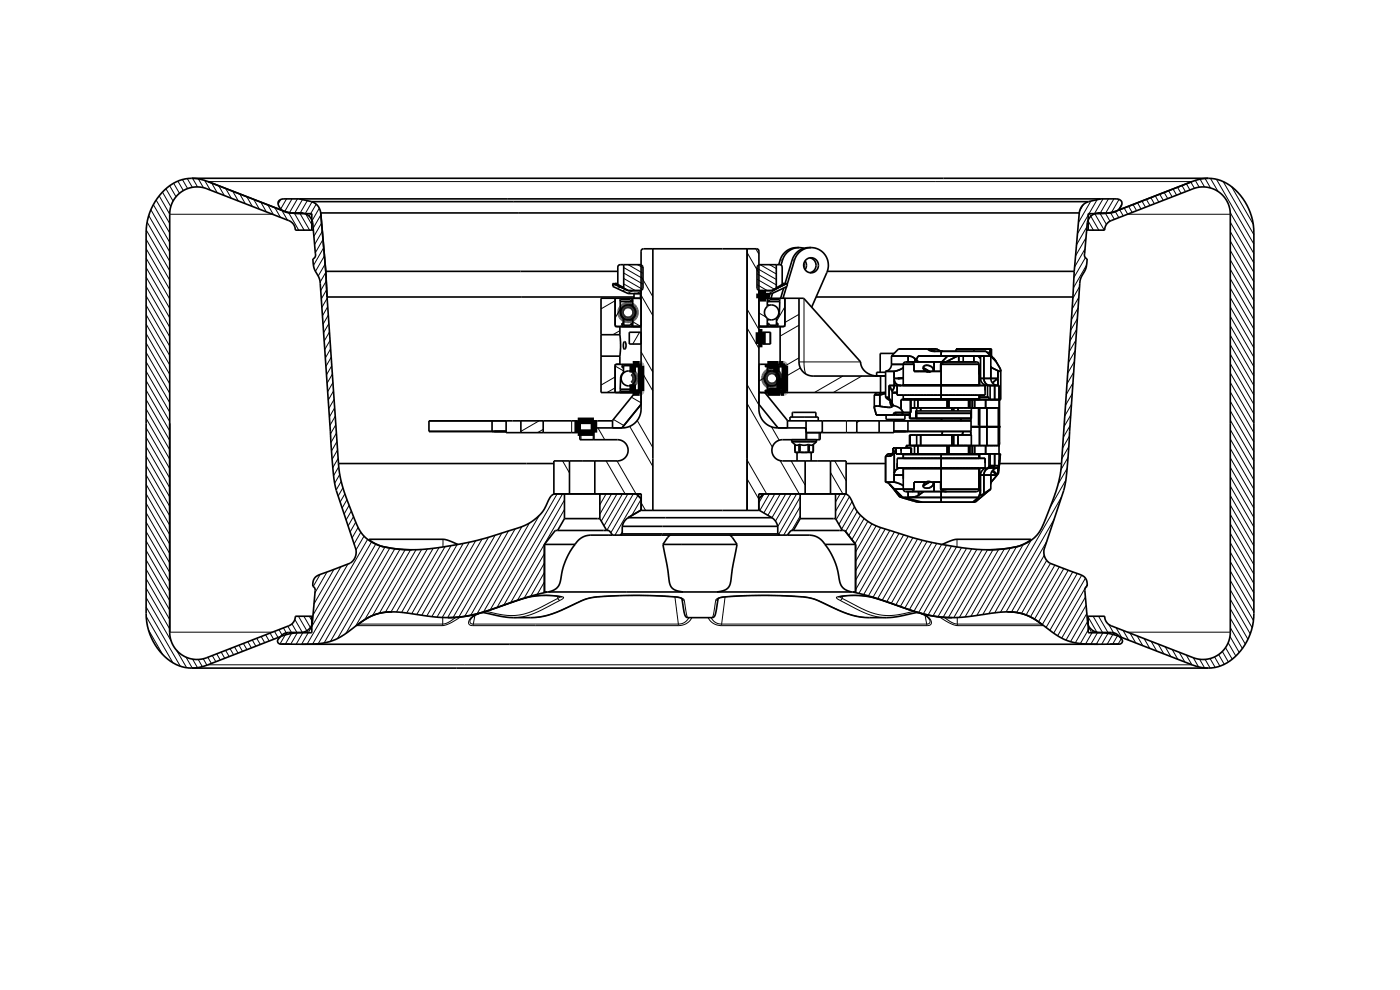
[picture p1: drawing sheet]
<svg xmlns="http://www.w3.org/2000/svg" width="297mm" height="210mm" viewBox="0 0 297 210" stroke-linecap="round" stroke-linejoin="round" font-family="sans-serif">
<g fill="none" stroke="#000" stroke-width=".21">
<path d="M36 39.4l1.3 2.3M36.8 38.9l1.3 2.1M37.7 38.4l1.2 2M38.7 38.1l1.1 1.9M39.7 37.9l1.1 1.8M40.9 37.8l1 1.9M42.1 37.9l1.1 1.9M43.4 38.3l1.2 2M44.1 38.5h208.8M44.9 38.8l1.2 2.1M46.4 39.4l1.2 2.1M47.9 40l1.2 2.1"/>
<path d="M249.8 39.7l.8 1.3M250.7 39.4l.8 1.3M251.7 39l.7 1.3M252.6 38.6l.8 1.3M253.6 38.3l.8 1.4M254.6 38l.9 1.7M255.6 37.8l1.2 2.1M256.8 37.8l1.6 2.8M258.1 38l7.9 13.8M259.5 38.5l6.5 11.3M261.3 39.6l4.6 8M31 50.8l5 8.6"/>
<path d="M31 52.8l5 8.6M31 54.8l5 8.6M31 56.8l5 8.6M31 58.8l5 8.6M31 48.8l5 8.6M31.2 47.1l4.8 8.3M31.6 45.7l4.4 7.7M32 44.5l4 6.9M32.5 43.4l3.5 6M33.1 42.4l2.9 5M33.8 41.5l2.2 3.9M34.5 40.7l1.7 3.1"/>
<path d="M35.2 40l1.5 2.7M36 45.4h21.8M49.4 40.6l1.2 2M50.8 41.1l1.2 2.1M52.3 41.7l1.2 2.1M53.8 42.3l1.2 2.1M55.3 42.9l1.2 2M56.8 43.5l1.2 2M58.3 44l1.2 2.1M59.6 42.3l-.6 1M59.7 44.6h.1M59.8 44.6l1.2 2.1"/>
<path d="M60.8 42.2l-1.3 2.1M61.2 45l2.2 3.8M61.9 42.2l-1.5 2.7M62.5 45.3l2 3.5M63.1 42.2l-1.7 3M63.7 45.3l2 3.5M64.2 42.3l-1.7 2.9M64.8 45.3l1.3 2.3M65.2 42.6l-1.5 2.6M66 45.3l.1 .3M66.2 42.8l-1.5 2.5M67.1 43.3l-1.5 2.6"/>
<path d="M67.7 44.2l-1.5 2.6M68.1 45.6l-1.7 2.8M68.2 47.3l-1.6 2.8M68.4 49l-1.7 2.9M68.5 50.8l-1.6 2.8M68.7 52.5l-2.2 3.8M68.8 54.3l-1.9 3.3M69 56l-1.5 2.6M69.1 57.8l-1.2 2M69.2 59.6l-1.2 2M132.3 56.8l4.1 2.3M132.3 57.9l4.1 2.4"/>
<path d="M132.3 59.1l4 2.3M133.3 56.1l3.1 1.9M135.3 56.1l1.1 .7M136 58.6l2.5 4.3M158.5 53.6l2.5 4.3M160.3 52.8l.7 1.1M160.6 56.9l4.1 2.4M160.6 58.1l4.1 2.3M160.6 59.2l3.7 2.1M161.3 56.1l3.4 2M163.3 56.1l1.4 .9M165.5 55.2h.5"/>
<path d="M168 55.2h.6M229.9 43.4l-.9 1.4M230.2 52.8l-2.2 3.8M230.3 54.7l-2.5 4.2M230.4 50.4l-2.2 3.9M230.5 56.2l-2.8 4.9M230.6 48.1l-2.2 3.8M230.9 46.9l1.1 1.9M231.1 45.3l2 3.5M231.4 42.7l-2.6 4.5M232.2 45.3l2.1 3.5M232.7 42.4l-4.1 7.2"/>
<path d="M233.4 45.3l1.3 2.3M234 42.2l-1.8 3.2M234.5 45.3l1 1.6M235.2 42.2l-1.8 3M235.6 45.1l.8 1.4M236.3 42.2l-1.7 3M236.6 44.8l.8 1.4M237.2 44.6h.1M237.4 42.3l-1.7 2.9M237.5 44.5l.8 1.3M238 43.2l-.7 1.3M238.5 44.1l.7 1.3"/>
<path d="M239.2 45.4h21.8M239.4 43.8l.8 1.3M240.4 43.4l.7 1.3M241.3 43l.8 1.3M242.2 42.7l.8 1.3M243.2 42.3l.8 1.3M244.1 41.9l.8 1.3M245.1 41.6l.7 1.3M246 41.2l.8 1.3M247 40.8l.7 1.3M247.9 40.5l.8 1.3M248.9 40.1l.7 1.3"/>
<path d="M261 45.1l5 8.7M261 47.1l5 8.7M261 49.1l5 8.7M261 51.1l5 8.7M261 53.1l5 8.7M261 55.1l5 8.7M261 57.1l5 8.7M261 59.1l5 8.7M31 60.8l5 8.6M31 62.8l5 8.6M31 64.8l5 8.6M31 66.8l5 8.6"/>
<path d="M31 68.8l5 8.6M31 70.8l5 8.6M31 72.8l5 8.6M31 74.8l5 8.6M31 76.8l5 8.6M31 78.8l5 8.6M69.3 61.4l-1.1 2M69.4 63.3l-1.1 1.9M69.5 65.1l-1.1 1.9M69.6 66.8l-1.1 2M69.8 68.6l-1.1 2M69.9 70.4l-1.1 2"/>
<path d="M70 72.2l-1.1 2M70.1 74l-1.1 1.9M70.3 75.8l-1.2 1.9M70.4 77.6l-1.1 1.9M70.5 79.4l-1.1 1.9M130.5 60.3l-.5 .3M130.5 63.8l-3 1.7M130.5 77.6l1.8 1.1M130.5 80l-3 1.7M130.5 77.4h.1M130.5 69.1h.1M131.5 70.1l-1.5 .9"/>
<path d="M131.6 60.9l-.6 .3M131.6 65.5l-1.1 1.9M132.3 60.2l2.5 1.4M132.7 61.4l-.6 .3M132.9 63.3l-.2 .3M134.2 61.6l-1 .6M134.2 68.3l1.7 .9M135.6 63.3l.4 .2M135.7 70.5l-1.5 2.5M135.8 62.3l.1 .1M136 61.8l-.9 .5M136 74.6l2.5 4.4"/>
<path d="M136 62.6l2.5 4.4M136 78.6l2.5 4.4M158.5 65.6l2.5 4.3M158.5 69.6l2.5 4.3M160.6 60.4l2.2 1.2M161 66.4l1.5 .9M161.8 70.5v2.5M162.2 61.6l-1.1 .7M163.3 70.5v2.5M164.2 69l-.1 .3M164.8 77.6h.2v.4h-.2zM166.2 60.5l-3.1 1.8"/>
<path d="M166.5 77.4h.1M166.5 69.1h.1M166.5 65.1l-1.8 3.1M169.5 69l-4 2.3M169.5 75.9l-3 1.7M169.5 66.7l-3 1.7M169.5 76.8h13.1M169.8 78.1l-3.3 1.9M170.6 63.3v13.7l.3 2.3M178.8 79.8l-6 3.5M182.8 79.8l-6 3.5M227.8 79l-1.4 2.4"/>
<path d="M227.9 76.7l-1.4 2.5M228.1 74.4l-1.4 2.5M228.2 72.2l-1.4 2.4M228.4 69.9l-1.4 2.4M228.6 67.6l-1.5 2.5M228.7 65.3l-1.4 2.5M228.9 63.1l-1.5 2.4M229 60.8l-1.4 2.5M261 61.1l5 8.7M261 63.1l5 8.7M261 65.1l5 8.7M261 67.1l5 8.7"/>
<path d="M261 69.1l5 8.7M261 71.1l5 8.7M261 73.1l5 8.7M261 75.1l5 8.7M261 77.1l5 8.7M261 79.1l5 8.7M31 80.8l5 8.6M31 82.8l5 8.6M31 84.8l5 8.6M31 86.8l5 8.6M31 88.8l5 8.6M31 90.8l5 8.6"/>
<path d="M31 92.8l5 8.6M31 94.8l5 8.6M31 96.8l5 8.6M31 98.8l5 8.6M70.6 81.1l-1.1 2M70.8 82.9l-1.2 2M70.9 84.7l-1.1 2M71 86.5l-1.1 2M71.1 88.3l-1.1 1.9M71.2 90.1l-1.1 2M71.4 91.9l-1.2 2M71.5 93.7l-1.2 2"/>
<path d="M71.6 95.4l-1.1 2M71.7 97.2l-1.1 2M71.9 99l-1.1 1.9M114.4 89.3l-3.9 2.2M115.2 91.1l-1.2 .7M119.3 97.8l1.5 2.5M121.3 89.3v2.5M123.3 91.8v1.5M125.8 91.8v1.5M126.8 90.8l1.5 2.5M128.6 97.8l4 7M130.1 89l2.3 1.3"/>
<path d="M130.5 82.3l-1.7 1M130.9 97.8l4 7M133.6 90.4l4.9 8.6M133.9 84.3l2.1 1.1M135.2 89.2l3.3 5.8M158.5 81.6l2.5 4.3M158.5 97.6l4.1 7.2M158.5 85.6l5.4 9.3M162.2 80.1l-1.2 .7M163.7 90.5l1.6 2.9M164.9 90.6l.3 .2M165.5 97.7l4.1 7.1"/>
<path d="M167.8 97.8l3 5.1M168.6 95.8h.1M169.5 95.8h.2M170.7 90.8l.3 .4M171.2 91.8v1.5M171.4 95.8h.3M172.5 95.8h.1M173.7 91.8v1.5M174.4 91.5l-.4 .3M177.1 97.8l2.4 4.2M179.6 89.3v2.5M182.4 89.3l-.6 .3"/>
<path d="M226.4 99.4l-1.9 3.3M226.6 97l-1.5 2.6M226.7 94.7l-1.4 2.6M226.9 92.5l-1.5 2.5M227 90.3l-1.4 2.5M227.2 88l-1.5 2.5M227.3 85.8l-1.4 2.4M227.5 83.5l-1.5 2.5M227.6 81.2l-1.4 2.5M261 81.1l5 8.7M261 83.1l5 8.7M261 85.1l5 8.7"/>
<path d="M261 87.1l5 8.7M261 89.1l5 8.7M261 91.1l5 8.7M261 93.1l5 8.7M261 95.1l5 8.7M261 97.1l5 8.7M261 99.1l5 8.7M31 100.8l5 8.6M31 102.8l5 8.6M31 104.8l5 8.6M31 106.8l5 8.6M31 108.8l5 8.6"/>
<path d="M31 110.8l5 8.6M31 112.8l5 8.6M31 114.8l5 8.6M31 116.8l5 8.6M31 118.8l5 8.6M72.1 100.6l-1.1 1.9M72.4 102.1l-1.1 1.9M72.7 103.5l-1 1.7M73.2 104.8l-1 1.7M73.6 106l-1 1.8M73.8 119.6l-9.8 17.1M74.1 107.2l-1.1 1.8"/>
<path d="M74.5 108.4l-1.1 1.9M75 109.6l-1.2 2M75.5 110.8l-1.2 2M76 111.9l-1.3 2.2M76.5 112.9l-1.4 2.5M77.2 113.7l-1.7 3M78 114.4l-12.9 22.3M78.3 114.4h.1M78.8 115l-12.5 21.6M79.7 115.4l-12.2 21.1M80.6 115.8l-11.8 20.6M81.7 116l-11.6 20"/>
<path d="M82.7 116.3l-11.1 19.1M83.8 116.4l-10.4 18M84.9 116.5l-9.5 16.3M86 116.6l-8.6 14.8M87.1 116.6l-8 14M88.3 116.6l-7.8 13.5M89.4 116.6l-7.6 13.3M90.7 116.5l-7.7 13.3M91.9 116.3l-7.8 13.5M93.1 116.1l-7.9 13.8M94 114.4v1.6M94.4 116l-8.1 14"/>
<path d="M95.7 115.7l-8.3 14.5M97 115.5l-8.6 14.8M98.3 115.3l-8.8 15.2M99.6 115l-9.1 15.7M100.9 114.7l-9.3 16.1M102.3 114.4l-9.6 16.5M103.6 114l-9.8 17M105 113.5l-10 17.5M106.5 113.1l-10.4 17.9M107.9 112.6l-10.6 18.3M109.3 112.2l-10.7 18.6M110.7 111.7l-10.8 18.8"/>
<path d="M112.3 111l-11.1 19.2M114.4 109.3l-11.8 20.5M115.5 119.4l-4.3 7.5M115.5 117.4l-5.7 9.9M118.2 104.8l-14.2 24.6M119.3 104.8l-13.9 24.1M119.8 108.1l-11.5 19.7M119.8 106.1l-12.9 22.2M127.4 104.8l-.1 .3M128.6 104.8l-1.3 2.3M129.7 104.8l-2.4 4.3M130.9 104.8l-3.3 5.7"/>
<path d="M132 112.8l-.4 .7M132 104.8l-3.9 6.7M133.2 104.8l-4.5 7.7M134.4 104.8l-4.8 8.2M135.3 105.1l-4.8 8.4M136 107.9l-.2 .4M136 105.9l-2 3.5M136 106.7l1 1.6M158.5 101.6l2.5 4.3M162.1 104.8l-1.1 1.8M163.2 104.8l-2 3.5M164.4 104.8l-2.4 4"/>
<path d="M165.5 104.8l-2.6 4.5M166.7 104.8l-2.9 5M167.8 104.8l-3.3 5.7M169 104.8l-4 6.9M169.7 109.5l-1.7 3M169.7 107.5l-3.4 6M169.7 105.5l-4.5 7.9M176.2 100.2l2.6 4.6M178.2 104.8l-1 1.7M179.4 104.8l-2.2 3.7M180.2 105.4l-2.8 4.8M180.8 106.4l-2.8 4.8"/>
<path d="M181.3 107.5l-2.8 4.7M181.9 108.5l-2.5 4.3M182.6 109.3l-2.5 4.3M183.3 110l-2.6 4.5M184.1 110.6l-2.7 4.7M185 111.1l-3.5 6M185.9 111.5l-4.4 7.6M186.8 111.9l-5.3 9.2M187.8 112.2l-6.3 10.9M188.8 112.5l-7.3 12.6M189.8 112.8l-7.6 13.1M190.7 113.1l-7.5 13"/>
<path d="M191.7 113.4l-7.5 13M192.7 113.8l-7.5 12.9M193.7 114.1l-7.5 12.9M194.6 114.3l-7.4 13M195.7 114.6l-7.6 13M196.7 114.8l-7.6 13.2M197.7 115.1l-7.7 13.2M198.7 115.3l-7.7 13.4M199.8 115.5l-7.8 13.5M200.8 115.7l-7.9 13.6M201.9 115.8l-8 13.9a15.5 15.5 0 0 1-8.2 .5l-2.9-1.1-4.1-2.2M202.9 116l-8 13.9"/>
<path d="M203 114.4v1.6M204 116.2l-8.1 14M205.1 116.3l-8.2 14.2M206.1 116.4l-8.2 14.3M207.2 116.5l-8.2 14.3M208.4 116.6l-8.3 14.3M209.5 116.6l-8.3 14.4M210.7 116.6l-8.4 14.4M211.9 116.5l-8.4 14.5M213.1 116.4l-8.4 14.5M214.3 116.2l-8.3 14.5M215.6 116l-8.4 14.6"/>
<path d="M217.1 115.5l-8.6 14.9M218.7 114.4h.1M218.7 114.6l-8.9 15.6M221.5 117.8l-6.9 12M222.1 118.9l-6.4 11M222.1 114.9l-8.7 14.9M222.8 119.5l-6.1 10.6M223.6 110.1l-11.4 19.8M223.8 119.9l-6.1 10.6M225.2 105.4l-14.2 24.6M226.1 101.8l-3.3 5.9M261 101.1l5 8.7"/>
<path d="M261 103.1l5 8.7M261 105.1l5 8.7M261 107.1l5 8.7M261 109.1l5 8.7M261 111.1l5 8.7M261 113.1l5 8.7M261 115.1l5 8.7M261 117.1l5 8.7M261 119.1l5 8.7M31 120.8l5 8.6M31 122.8l5 8.6M31 124.8l5 8.6"/>
<path d="M31 126.8l5.3 9.1M31 128.8l7.3 12.5M31 130.8l5.7 9.8M31.5 133.6l3 5.3M36 134.1h21.8M37.5 137.9l2.1 3.7M39.5 139.4l1.3 2.3M40.8 139.8l1.1 1.8M42 139.9l.9 1.5M43.1 139.7l.8 1.4M44.1 139.4l.7 1.3M45 139.1l.8 1.3"/>
<path d="M46 138.7l.7 1.3M46.9 138.3l.8 1.3M47.9 138l.7 1.3M48.8 137.6l.8 1.3M49.7 137.2l.8 1.3M50.7 136.9l.7 1.3M51.6 136.5l.8 1.3M52.6 136.1l.7 1.3M53.5 135.8l.8 1.3M54.5 135.4l.7 1.3M55.4 135l.8 1.3M56.3 134.7l.8 1.3"/>
<path d="M57.3 134.3l.7 1.3M58.2 133.9l.8 1.3M59.2 133.6l.7 1.3M60.1 133.2l.8 1.4M60.8 134.2l-1.4 2.4M61.1 132.8l.8 1.6M61.9 132.3l1.1 1.9M62 134.2l-1.4 2.4M62.5 131.4l1.7 2.8M63.1 134.2l-1.4 2.4M63.3 130.7l2 3.5M64.3 134.1l-1.5 2.6"/>
<path d="M64.5 130.7l1.6 2.9M65.6 130.7l.5 .9M67.9 121.9l-1.5 2.5M69.4 121.3l-2.6 4.4M70.8 120.8l-4.2 7.3M72.3 120.2l-5.9 10.3M75.7 132.7h18.1M75.8 132.6l-.1 .1M76.1 132.4h17.8M83.2 129.8a10.8 10.8 0 0 0-7.5 2.9M93.9 132.4l-.1 .3M93.9 131v1.4"/>
<path d="M96.7 131a5.1 5.1 0 0 1-2.8 1.4M97.7 130.9a8 8 0 0 1-3.9 1.8M99.7 131.6a.6 .6 0 0 0 .7 .8M100.3 132.7h43.6M100.4 132.4l-.1 .3M100.4 132.4h43.5M100.5 130.7a1.5 1.5 0 0 0-1 1.7l.8 .3M100.6 130.6l-.1 .1M100.7 130.5l-.3 1.9M101.6 130.1l-1.1 .6M102.4 129.9h-.1M109.8 127.3a55.1 55.1 0 0 1-11.6 3.5l-3.1 .2"/>
<path d="M109.8 127.3h.1M112.5 126.6l-2.7 .7M112.5 126.6h-.1M114.4 126.3l-1.9 .3M114.4 126.3h2.4l2.5 .3M114.4 126.3l-.1 .1M115.5 125.4l-.2 .4M115.5 123.4l-1.5 2.7M115.5 121.4l-2.9 5M118.3 126.5v.4M118.3 126.9l.5 .4M118.3 126.9a29.4 29.4 0 0 1-7.9 3.5 16.4 16.4 0 0 1-7.3-.7"/>
<path d="M118.8 127.3a28.2 28.2 0 0 1-8 3.5l-1.9 .2M118.9 126.6l-.6 .3M119.3 126.6l.3 .1-.1 .2-.7 .4M119.3 126.6h-.2M123.5 127.3a36.4 36.4 0 0 1-8.6 3.5l-2.3 .2M123.6 127.3h-.1M126.7 126.6l-1.7 .3-1.5 .4M126.7 126.6h.1M131.4 126.3l-4.7 .3M131.4 126.3h5.9l6 .3M131.4 126.3v.1M143.3 126.6a1.83 1.83 0 0 1 1.9 .7"/>
<path d="M143.3 126.6l.6 5.8M143.9 132.4v.3M144.7 127l.5 .3M145.2 127.3l.4 2.9 .3 .8M146.1 131a2.38 2.38 0 0 1-2.2 1.4M146.7 131a3 3 0 0 1-2.8 1.7M150.3 131a2.96 2.96 0 0 0 2.8 1.7M150.9 131a2.37 2.37 0 0 0 2.2 1.4M151.8 127.3l-.4 2.8-.3 .9M152.3 127l-.5 .3M153.1 132.4v.3M153.1 132.4h43.5"/>
<path d="M153.1 132.7h43.6M153.7 126.6a2.01 2.01 0 0 0-1.9 .7M153.7 126.6l-.6 5.8M158.5 126.3l-4.8 .3M158.5 126.3h7l4.8 .3M158.5 126.3v.1M170.3 126.6l1.7 .3 1.5 .4M170.3 126.6h.1M173.4 127.3h.1M173.5 127.3a34.9 34.9 0 0 0 9.2 3.6l1.7 .1M177.7 126.6l-.3 .1 .1 .2 .7 .4M177.7 126.6h.2"/>
<path d="M178.1 126.6l.6 .3M178.2 127.3a30.7 30.7 0 0 0 7.8 3.5l2.1 .2M178.7 126.9l-.5 .4M178.7 126.5v.4M179.6 126.3l-1.9 .3M179.6 126.3h2.2l2.7 .3M179.6 126.3l.2 .1M181.2 125.6h.1M184.5 126.6l2.7 .7M184.5 126.6h.1M187.2 127.3l.9 .4a42.9 42.9 0 0 0 12.2 3.3h1.6M187.2 127.3h.1"/>
<path d="M194.6 129.9h.1M195.4 130.1l1.1 .6M196.3 130.5l.3 1.9M196.4 130.6l.1 .1M196.5 130.7a1.38 1.38 0 0 1 .9 1.8l-.7 .2M196.6 132.4l.1 .3M197.3 131.6l-.2 .6-.5 .2M199.3 130.9a8 8 0 0 0 3.9 1.8M200.3 131a5.1 5.1 0 0 0 2.8 1.4M203.1 131v1.4M203.1 132.4l.1 .3M203.1 132.4h17.8"/>
<path d="M203.2 132.7h18.1M213.7 129.8a10.7 10.7 0 0 1 7.6 2.9M221.2 132.6l.1 .1M224.7 120.2l-6.1 10.7M225.7 120.6l-6.2 10.7M226.6 121l-6.3 10.9M227.6 121.3l-6.5 11.2M228.5 121.7l-6.6 11.4M229.5 122l-6.8 11.7M230.3 126.7l-5.1 8.7M230.3 122.6l-6.8 11.7M230.4 128.4l-4.3 7.4"/>
<path d="M230.6 130.1l-3.5 6M230.6 124l-6.2 10.9M230.7 131.9l-2.6 4.5M230.9 130.9l1.9 3.3M230.9 132.9l.7 1.3M231.2 133.1l-2 3.4M231.9 130.7l2 3.5M231.9 133.8l-1.6 2.8M232.9 134.1l-1.5 2.5M233.1 130.7l2.1 3.7M234 134.2l-1.4 2.5M234.2 130.7l.2 .3"/>
<path d="M235.2 134.2l-1.5 2.5M235.2 132.5l1.3 2.2M236.3 134.2l-1.4 2.4M236.8 133.1l1.2 2.1M237.2 134.7l-1.2 1.9M237.9 135.5l-.7 1.1M238.3 133.7l1.2 2.1M239.2 134.1h21.8M239.7 134.3l1.2 2.1M241.2 134.9l1.2 2.1M242.7 135.5l1.2 2M244.2 136l1.2 2.1"/>
<path d="M245.7 136.6l1.2 2.1M247.2 137.2l1.2 2.1M248.7 137.8l1.2 2.1M250.2 138.4l1.2 2M251.7 138.9l1.1 2.1h-208.7M253.1 139.5l1.2 2M254.5 139.8l1 1.9M255.7 139.9l1 1.8M256.7 139.7l1.1 1.9M257.7 139.3l1.1 2M258.5 138.8l1.2 2.1M259.3 138.2l1.3 2.2"/>
<path d="M260 137.4l1.4 2.4M260.5 136.3l1.7 2.9M260.9 135l2 3.4M261 121.1l5 8.7M261 123.1l4.9 8.5M261 125.1l4.6 8.1M261 127.1l4.2 7.4M261 129.1l3.7 6.5M261 131.1l3.2 5.5M261 133.1l2.6 4.5"/>
</g>
<g fill="none" stroke="#000" stroke-width="1.4" stroke-linecap="butt">
<path d="M135.8 77.3l.1 .1M135.9 77.4l-1.7-.1v1.7l.5 .6 .1 .6-.1 .7-.5 .6v1.8l1.7-.1M135.9 77.4h.1M136 77.4v.1M136 77.5v5.5M161 70.5h.7v2.5h-.7zM161.1 62.3h1.4v1h-1.4zM164.7 79a1.59 1.59 0 0 0-2.4 .7 1.59 1.59 0 0 0 1.2 2.1 1.59 1.59 0 0 0 1.8-1.7M164.7 79l.1 .1M164.8 79.1l.2 .2M164.8 79.1l.1 .1M165 79.3l.1 .1"/>
<path d="M165.1 79.4l.1 .1M165.2 79.5v.1M165.2 79.5v.2M165.2 79.6v.1M165.2 79.7l.1 .2M165.2 79.7l.1 .1M165.3 79.9v.1M165.3 79.9v.2M166.3 77.3h-1l-.1 .1v-.1h-2.4l.2 .3-.2 .4h.2l.3-.4h1.4v1.4M166.3 77.3l.1 .1M166.4 77.4v5.9M166.5 77.4v.1"/>
<path d="M122.6 89.3h3.4v2.5h-3.4zM136 83.1l-.2 .1M136 83v.1M165.3 80v.1M165.3 80.2l.1 2.4M165.4 82.6v.4h-2.1l-.3-.4h-.2l.2 .3-.2 .4h2.7v-.2l.2 .2 .7-.1"/>
<circle cx="133.2" cy="66.3" r="1.59"/>
</g>
<g fill="none" stroke="#000" stroke-width=".35">
<path d="M40.7 37.8l1.8 .2 1.6 .5 15.6 6.1a10.8 10.8 0 0 0 4 .7h2.4v3.5M40.7 37.8a9.7 9.7 0 0 0-8.2 5.7l-.7 1.5-.5 1.7-.3 2.7v80.7a11.9 11.9 0 0 0 7.7 11.3l2 .3M40.7 37.8h215.6M256.3 37.8l-1.8 .2-1.6 .5-15.6 6.1a10.9 10.9 0 0 1-4 .7h-2.4v3.5M256.3 37.8a9.7 9.7 0 0 1 8.2 5.7l.7 1.5 .5 1.7 .3 2.7v80.7a11.9 11.9 0 0 1-7.7 11.3l-2 .3M62 45.2h2.3M62.5 45.2h-.5M63.2 45.2a2.68 2.68 0 0 1 3.1 2l.6 6.8v.5l-.5 .4a6.5 6.5 0 0 0 1.3 4.1l.2 .8 2.2 31.7a63.8 63.8 0 0 0 1.2 12.5l4 12a2.8 2.8 0 0 1-1 3.4l-6 2.3a2.22 2.22 0 0 0-1.9 2.7l.3 .2 .2 .6-.6 6.7a2.47 2.47 0 0 1-2.4 2.3h-2.6a2.81 2.81 0 0 0-2.4 1.9l.3 .4 .4 .1M63.5 42.2l2.6 .6M66.1 42.8a2.77 2.77 0 0 1 1.9 2.4M66.1 42.8h164.8M66.5 48.8h-3.9a2.15 2.15 0 0 0-1.3-2l-17.4-6.8a5.8 5.8 0 0 0-7.9 5.4v88.7a5.8 5.8 0 0 0 7.9 5.4l17.4-6.8a2.16 2.16 0 0 0 1.3-2"/>
<path d="M68 45.2l1.1 12.4M68 45.2h161M69.1 57.6l.3 5.4M69.1 57.6h62M132.3 56.1v5l1 .5M138.5 52.8v55.5M158.5 52.8v55.5M164.7 56.1v5l-1 .5M169.5 52.5a3.7 3.7 0 0 0-4 2.7l-.3 .9M169.5 52.5l1 .2M169.5 52.5a3.7 3.7 0 0 0-3.5 2.7l-.3 1M170.5 55.9v.7"/>
<path d="M170.8 55.3a1.64 1.64 0 0 1 0 1.9M171.8 54.7a1.61 1.61 0 0 1 1.3 1.6 1.61 1.61 0 0 1-1.3 1.5M172.1 52.5a3.7 3.7 0 0 1 3.3 5.3l-3.2 7.4M172.1 52.5a3.7 3.7 0 0 0-3.5 2.7l-1.6 5.1M172.1 52.5a3.7 3.7 0 0 0-4.1 2.7l-1.5 5.1M175.5 57.6h52.4M227.9 57.6l-.3 5.4M229 45.2l-1.1 12.4M230.5 48.8h3.9a2.14 2.14 0 0 1 1.3-2l17.4-6.8a5.8 5.8 0 0 1 7.9 5.4v88.7a5.8 5.8 0 0 1-7.9 5.4l-17.4-6.8a2.15 2.15 0 0 1-1.3-2M230.9 42.8a2.77 2.77 0 0 0-1.9 2.4M233 45.2h1.5a2.8 2.8 0 0 0 3.5-2.2 1.13 1.13 0 0 0-1.2-.8h-176.6a1.06 1.06 0 0 0-1.1 .5 1.06 1.06 0 0 0 .2 1.3 2.93 2.93 0 0 0 2.7 1.2M233.5 42.2l-2.6 .6"/>
<path d="M233.8 45.2a2.68 2.68 0 0 0-3.1 2l-.6 6.8v.5l.5 .4a6.5 6.5 0 0 1-1.3 4.1l-.2 .8-2.2 31.7a63.8 63.8 0 0 1-1.2 12.5l-4 12a2.8 2.8 0 0 0 1 3.4l6 2.3a2.22 2.22 0 0 1 1.9 2.7l-.3 .2-.2 .6 .6 6.7a2.47 2.47 0 0 0 2.4 2.3h2.6a2.81 2.81 0 0 1 2.4 1.9l-.3 .4-.4 .1M69.4 63l2.4 35.3M69.4 63h65.1M127.5 75.5h4M127.5 71h4M130 60.1v.7l3.3 1.5h2.7M130 60.1l3.1 1.5M130 60.1l3.3 1.5M130.4 60.1h.7M130.4 60.1l1.7 .9M130.4 60.1v.2M130.5 63.3v5.8l.1 .2h5.4"/>
<path d="M130.5 69l.3 .3M130.7 63.3l-.2 .1M130.8 77.3l-.3 .3M131.3 63.3v.1l.2-.1M131.5 71l.2 2.3-.2 2.2M131.5 69.3v1.7M131.5 75.5v1.8M131.6 64l.1 2.6 .6 .9v1.5M131.6 64v-.4h2.1l.3 .4M131.7 69.3v-.2l.1 .2M131.7 77.3v.1l.1-.1M132.2 77.6v.4h-.2v-.4h1.7l.3 .4h.2l-.2-.4"/>
<path d="M132.3 77.6v1.4l-.4 .4-.2 .7-.1 2.5M132.3 61.1l-1.2-.8v-3.9l.5-.3h4.4l.4 .5v4.6l-.4 .4h-2.7M132.4 72.5h.1a1.06 1.06 0 0 1-.1 1.6 1.65 1.65 0 0 1 0-1.6zM133.5 64.7l.7 .1M134 77.6l.2-.3v1.7a1.58 1.58 0 0 1 0 2.5v1.8l-.2-.4M134 68.9l.2-.3h-.2l-.3 .4h-1.7v-.4h.2v.4M134 68.9h.2M134 77.6h.2M134 63.6l.2-.3v1.7a1.59 1.59 0 0 1 0 2.5v1.8l-.2-.4M134 63.6l.2 .4h-2.6M134 63.6h.2M134.2 67.8h-.7"/>
<path d="M134.2 78.7l-.4 .1M134.2 78.9a1.59 1.59 0 0 0-2.4 1.4 1.59 1.59 0 0 0 2.4 1.3M134.5 62.3v1M135.7 63.3l.3 .3M135.7 77.3l.3 .3M135.9 62.3v1M136 77.3h-5.3l-.2 .1v5.9M136 69l-.3 .3M136 63.3h-8.5v20h8.5M136 70.5h-2.5v2.5h2.5M161 77.3h5.4l.1 .1v5.9M161 63.3h9.5l12.1 13.5a3.4 3.4 0 0 0 3.6 3"/>
<path d="M161 69l.3 .3M161 70.5h2.5v2.5h-2.5M161.1 62.3v1M161.3 63.3l-.3 .3M161.3 77.3l-.3 .3M161.7 70.5v2.5M162.5 62.3v1M162.5 63h.6M162.8 64.7l.4 .1M162.8 64.9a1.59 1.59 0 0 1 2.4 1.4 1.59 1.59 0 0 1-2.4 1.3M162.8 68.9h.2M162.8 63.6h.2"/>
<path d="M162.8 77.6h.2M163 63.6l-.2-.3v1.7a1.59 1.59 0 0 0 0 2.5v1.8l.2-.4M163 63.6l-.2 .4h2.6M163 77.6l-.2-.3v1.7a1.58 1.58 0 0 0 0 2.5v1.8l.2-.4M163 68.9l-.2-.3h.2l.3 .4h1.7v-.4h-.2v.4M163 64l.3-.4h2.1v.4M163.2 67.8l-.4 .1M163.4 62.3l-.3 1M163.5 78.7l-.7 .1M163.9 62.2l-.3 1.1M164.7 61.1l1.2-.8v-3.9l-.5-.3h-4.4l-.4 .5v4.6l.4 .4h2.7M164.7 77.6v1.4l.6 1 .1 2.6"/>
<path d="M164.8 77.6v.4h.2v-.4h-1.7l-.3 .4h-.2l.2-.4M165.2 69.3v-.2l.1 .2M165.2 77.3v.1l.1-.1M165.4 64l-.1 2.5-.2 .7-.4 .3v1.5M165.5 69.3v8M165.5 63.3v.1l.2-.1M165.9 60.1h.5M166.2 77.3l.3 .3M166.3 61.1l-.7 2.2M166.3 63.3l.2 .1M166.4 60.1l-.7 .4M166.4 60.1v.2"/>
<path d="M166.5 63.3v5.8l-.2 .2h-5.3M166.5 69l-.3 .3M166.8 60.8l-.7 2.5M167 60.1v.7l-3.3 1.5h-2.7M167 60.1l-2.9 1.3M167 60.1l-3.3 1.5M169.5 63.3v13.5a3 3 0 0 0 3 3h15.4M173.1 63h54.5M186.8 79.8v3.5M187.9 79.7h-2.2M187.9 79h-1.9v.7M187.9 78.8h1.8"/>
<path d="M187.9 78.8v5.5M189.1 77.3a1.5 1.5 0 0 1-1.2 1.5M189.1 75.5h3.6M189.1 75.5v1.8M189.7 78.8v1.5M189.7 75h-3v4M190.5 78.6l-.8 .2M191.3 78.2l-.8 .4M191.6 78l-.3 .2M192.7 75.5l.8 .2 .6 .4M192.7 75.5v1.3M193.6 76.8h.1"/>
<path d="M193.6 76.8l.1 .1M193.7 76.9l.1 .1M193.8 77l.1 .3M193.9 77.3h-4.8M193.9 77.3v1.5h5.7v-1.5M194.1 76.1l.3 .2M194.1 76.1v.7M194.4 76.3l.4 .5M195.8 78l.2 .4M195.8 78l1.5 .9M196 77.7l-.2 .3M196 78.4l.4 .4z"/>
<path d="M196.4 78.8l.5 .1zM196.7 77.5h.3M196.7 77.5l-.7 .2M196.7 74l.4 .3 .7 .2h11.4l2.1 2.1M196.9 78.9l.6-.1zM197 77.5l.7 .4M197.3 74l.4 .3 .7 .2-.5-.1zM197.7 77.9l.3 .6M198 78.5v.3M198.2 76.8v2M199.6 77.3h8.1M199.7 77.1l-.1 .2"/>
<path d="M199.7 74.5v1M199.7 77.1v7.7M199.9 76.9l-.2 .2M200 74.5l-.6-.1-.7-.4h-8.1l-1.5 1.5M200.2 76.8h.6zM200.2 76.8l-.3 .1M201 75.5l-1.2 1.3M202.8 74.5v-.5h7.5v1.5M202.9 75.7l-2.2 1.1M203 75.5l-.1 .2M203.4 75.5l-.5 .2M203.4 75.5v1.3"/>
<path d="M204.3 75.5v1.3M206.6 74v.5M206.6 75.5v1.3M207.5 75.5l.5 .5M207.7 77.3l-.2-.4-.3-.1h-15.3l-.3 .5v4.3M207.7 78.5h.3M207.7 77.3v4.3M207.8 77.5v4.2M207.8 77.5l-.1 .1M207.8 77.5l.2 .1M208.1 75.5l-.1 4.8M208.7 75.5v4.8"/>
<path d="M209.7 75h.1M210 74.5l-.3 .5M210.2 74l-.2 .5M210.2 77.9l.2 .1M210.2 74v6.3a1.5 1.5 0 0 0 1.5 1.5v-3.2M210.2 77.8l.2 .2M210.3 75.5h-15.5l-.4 .8M210.3 75.5l.4 .4M210.4 78l1.3 .6M210.7 75.9l.6 .7M211.3 76.6l.7 1.3M211.7 78.6l.4 .2"/>
<path d="M212 77.9l.3 .5M212.3 78.4v.3M212.3 78.7l-.2 .1M212.3 78.6v6.2h-21.1v2M227.6 63l-2.4 35.3M71.8 98.3a27.6 27.6 0 0 0 2.5 9.5l.7 1.9a9.7 9.7 0 0 0 2.6 4.3l1.6 1.2 1.8 .7M71.8 98.3h45.7M104.4 89.3v2.2M107.4 89.3v2.5h18.6M110.5 89.3v2.5M115.2 89.3v2.5M120.8 97.8v7"/>
<path d="M122.6 89.3v2.5M123 91.8v1.5h8a2.25 2.25 0 0 1 2.3 2.2 2.25 2.25 0 0 1-2.3 2.3h-13.5v7M126 90.8h6a4 4 0 0 0 4-4v-33.5l.1-.3 .4-.2h24l.4 .2 .1 33.8a4 4 0 0 0 4 4h6M126 89.3v4M126.2 97.8v7M129.9 89.3h-38.9v2.2h16.4M130.5 83.1l.2 .2M131.3 83.3v-.2l.2 .2M131.6 82.6h2.6l-.2 .3M131.6 82.6v.4h2.1l.3-.4M133.8 81.8l.4 .1M134 82.9h.2"/>
<path d="M134.8 83.3l-4.9 5.9v1.6M136 83l-.3 .3M136 85.8l-4.1 5M161 83l.3 .3M161 83.3h26.9M161 85.8l4.1 5M162.2 83.3l4.9 5.9v1.6M162.8 81.8h.7M162.8 82.9h.2M163 82.6l.3 .4h2.1v-.4M165.4 82.6h-2.6l.2 .3M165.5 83.3v-.2l.2 .2"/>
<path d="M166.5 83.1l-.2 .2M167.1 89.3h38.9v2.2h-16.4M167.6 89.3v-.8h6v.8M168 93.7h5.2M168 93.3v.4M168 93.7l.6 .6M168.1 88.5v-1h5v1M168.6 95.8l.2 .2h3.5l.2-.2M168.6 94.3h.1M168.6 94.3v1.5M168.6 94.3l.5 .2 .4-.2M168.6 95.8l.5 .2"/>
<path d="M169.1 96v1.8M169.5 94.3v1.5l-.4 .2M169.5 94.3h.2M169.7 94.3l.9 .2 .8-.2M169.7 94.3v1.5l.9 .2M170.8 97.8v7M171 89.3v4M171.4 94.3v1.5l-.8 .2M171.4 94.3h.3M171.7 94.3l.4 .2 .4-.2M171.7 94.3v1.5l.4 .2M172.1 96v1.8"/>
<path d="M172.5 95.8l-.4 .2M172.5 94.3h.1M172.5 94.3v1.5M173.2 93.3v.4M173.2 93.7l-.7 .6M174 91.8v1.5h-8a2.25 2.25 0 0 0-2.3 2.2 2.25 2.25 0 0 0 2.3 2.3h13.5v7M174.4 89.3v2.5M176.2 97.8v7M179.5 98.3h8.4M181.8 89.3v2.5M185.5 83.8h1M185.5 83.8v2.6"/>
<path d="M185.5 86.5l.2 .9M185.7 83.3h2.2M185.7 87.4l.2 .6M185.9 88h7M185.9 83.3l-.4 .5M186.5 89.3v2.5M186.6 86.2h-.2a.58 .58 0 0 0-.9 .3M186.6 86.2l.8 .1M186.6 83.8v2.4M186.6 83.8h-.1M186.8 83.3l-.3 .5M187.4 86.3l1.1 .1"/>
<path d="M187.9 84.3l.5 .5 .6 .1 .2 .4M187.9 83.4l-1.3 .4M187.9 84.3h.2M187.9 96.8v5.5M187.9 96.8h.8M188 88v1h4v-1M188.1 84.3l.5 .2M188.1 84.3l.5 .5M188.6 84.8l.2 .1M188.6 81.8l.2 .3M188.6 84.5l.2 .3M188.6 81.8h20.4v2h-18.7v-2"/>
<path d="M188.6 84.5l.1 .3M188.6 81.8v2.7M188.8 84.9v.1M188.8 84.8h.1M188.8 82.1l.2 .3M188.8 85h.1M188.8 85v.2M188.8 85.2l.1 .1h.3M188.8 85.2l.1 .3M188.9 85.5l.2 .6M188.9 85.5h.3M188.9 86.4h-.4"/>
<path d="M189 82.4l.2 .6M189.1 86.1l.1 .1M189.1 86.1h.5M189.2 96.3l-.5 .5M189.2 96.6l-.5 .2M189.2 85.3v.2M189.2 85.5l.4 .6M189.2 85.5l.2 .3M189.2 83v.1M189.2 86.2l.1 .1M189.2 83.1l.1 .1M189.3 86.3l-.4 .1"/>
<path d="M189.3 83.2h.1M189.3 83.3h1M189.3 83.2v2.4M189.3 96.2l-.1 .1M189.3 96.3l-.1 .3M189.4 96.3l-.2 .3zM189.4 95.8l-.2 .5M189.4 95.8v-.8h4v1.3M189.4 95.8h.6M189.4 95.8l-.1 .4M189.6 87.8l-.1 .2zM189.6 89.3v2.5h-18.6"/>
<path d="M189.6 86.1l.7 .2 .9 .5M189.7 80.3v.4M189.7 80.3h1.9M189.7 80.7l.1 .3M189.7 81.8l-.1 .6-.4 .6M189.7 81.8l-.2 .8-.3 .4M189.7 80.7v1.1M189.7 96.2v4.2M189.8 81l.5 .5 .4 .2M189.8 81l.3 .4 .6 .3M190 95.8l-.3 .4-1.3 .1-.5 .5M190 95v.8"/>
<path d="M190 99.8l-.3 .6M190 87.5v.5M190.1 95v1.3h22.1l-.2 2M190.3 97.2h18.7v2.1h-18.7zM190.7 99.3l-.7 .5M190.7 99.3h.5zM190.7 81.7l.5 .1M191.2 86.8l.4 .7M191.2 95v1.3M191.2 80.2l.4-.1-1.1 .2M191.2 80.2l-.7 .1M191.4 87.5v.2z"/>
<path d="M191.4 87.7l.2 .3zM191.5 99.3l.1 .1M191.5 96.3l.1 .1M191.6 96.3v.1M191.6 84.6h16.1M191.6 84.6l-.1 .2M191.6 83.8v.8M191.6 96.4v.8M191.6 99.4v4.4M191.6 81.6h16.1M191.6 81.6l-.1 .2M191.6 99.4h16.1"/>
<path d="M191.6 96.4h16.1M192.2 95v-.5h19.7v4.3M192.4 94.5v.5M192.6 89.3v2.2M192.9 94.5v-2.2h13.2v2.2M193.1 87.5v1.3M193.1 92.3v2.2M193.2 84.8v2.7M193.2 95v1.3M193.3 84.8v2.7h-3.4l-.3 .3M194 84.8v1.7M194 94.5v1.8"/>
<path d="M194.3 87.7h.1M194.3 87.7v1.1M194.3 87.3v.4M194.3 87.2l.1 .1M194.3 87.2v.1M194.3 87.2h.1M194.4 87.3v.4M194.4 87.7v1.1M194.5 87.7h11.5M194.5 87.2h11.5M194.5 86.5v2.3M194.5 92.3v2.2"/>
<path d="M194.7 84.8v1.7M194.7 94.5v1.8M195.3 86.5v.7M195.3 92.3v2.2M199.7 96.3v7.6M199.7 88.8l.1 .5M199.8 89.3h.1M199.9 91.5l-.1 .8M200.9 84.8v1.7M200.9 94.5v1.8M201.3 84.8v1.7M201.3 94.5v1.8"/>
<path d="M202 86.5v.7M202 92.3v2.2M202.3 86.5v.7M202.3 92.3v2.2M203.2 86.5v.7M203.2 92.3v2.2M203.7 88.8l.3 .5M204.2 91.5v.3M204.3 91.5l-.2 .8M205.5 84.8v1.7M205.5 94.5v1.8M205.7 84.8v1.7"/>
<path d="M205.7 94.5v1.8M205.9 88.8v.5M205.9 91.5v.8M206 87.2v.1M206 87.2h.1M206 87.3v.4M206 87.7v1.1M206 90.5h6M206.1 86.5v2.3h-13.2v-1.3M206.3 84.8v1.7M206.3 94.5v1.8M206.8 84.8v1.7"/>
<path d="M206.8 94.5v1.8M207.6 86.5v3.7M207.7 99.4l.1-.1v4.6M207.7 84.3h2.1v.5M207.7 83.8v.8M207.7 96.4v.8M207.7 99.4v4.4M207.7 81.6l.1 .2M207.8 83.8v.9l-.1-.1M207.8 86.5v8M207.8 96.3v.9M207.8 96.3l-.1 .1"/>
<path d="M208 80.3a1.5 1.5 0 0 0 1.5 1.5M208 80.3h3.7l-.7 .5M208.7 80.3a1.41 1.41 0 0 0 1.3 1.5M208.7 80.3a1.4 1.4 0 0 0 1.3 1.5M209.1 84.8v1.7M209.1 94.5v1.8M209.4 86.5v8M209.5 81.8v2.5M209.5 81.8h2.4v4.7h-18.6M209.8 96.3v2.7M209.9 98.9l.2-.1-.5 .5zM210 99.3h.6"/>
<path d="M210 99.3a1.4 1.4 0 0 0-1.3 1.5M210 99.3a1.41 1.41 0 0 0-1.3 1.5M210 99.3a1.59 1.59 0 0 0-2 1.5M210 81.8v3M210 96.3v2.5M210.1 98.8h.1M210.1 98.8h.4M210.5 99.9l1.1 .8M210.5 98.8l-.5 .5M210.5 98.8h.5M210.5 81.2l.5-.4zM210.6 99.3h.9"/>
<path d="M210.6 99.7l1 1zM211 81.8v3M211 96.3v2.5M211 98.8h.9M211 98.8l-.4 .5M211.5 99.3a1.5 1.5 0 0 0-1.3 1.5v2.9M211.7 99.1v1.5M211.8 86.5v8M211.9 98.8l-.4 .5M212 98.3l-.3 2.3M212 98.3h13.2M212 84.8l-.1 9.9"/>
<path d="M225.2 98.3a27.6 27.6 0 0 1-2.5 9.5l-.7 1.9a9.7 9.7 0 0 1-2.6 4.3l-1.6 1.2-1.8 .7M78.3 114.4a5.9 5.9 0 0 0 2.8 1.5h-.1M78.3 114.4h15.7l1.3 .3 1.8 .8M78.3 114.4h.1M81 115.9l1.9 .4M82.9 116.3l4.5 .3M115.5 115.5v10.1h66v-10.1M115.5 115.5h6.5M117.5 104.8l-.6 .4-.5 .8a9.4 9.4 0 0 1-6.9 6.1 72.7 72.7 0 0 1-23 4.5l-3.7-.3h.1M117.5 104.8h18.5v3.5h25v-3.5h18.5M119.8 110l-1.5 2.5M119.8 110h7.5"/>
<path d="M119.8 104.8v5.2M122 115.5a3.9 3.9 0 0 1 3.2-2h46.6a3.9 3.9 0 0 1 3.2 2M122 115.5a15.8 15.8 0 0 0-3.2 8.1 2.83 2.83 0 0 1-2.5 2M127.3 110l1.4 2.5M127.3 104.8v5.2M130 113.5l-.8-1h-11.4l-2.3 3M132 113.3l-.4 .2M132 113.3h33M132 111.7v1.6M132 111.7h33M133.2 109.8l-.6 .6-.6 1.3M133.2 109.8h30.6"/>
<path d="M135 104.8l1 1M136 105.8v2.4M136 108.2l-2.8 1.6M136 108.2h.1M136 105.8h.1M140.6 115.5l1.3 6.9a2.73 2.73 0 0 0 3 3.2h.1M140.6 115.5h15.8M142.3 113.5l-.6 .5-1.1 1.5M154.7 113.5l.6 .5 1.1 1.5M156.4 115.5l-1 5.1a9.6 9.6 0 0 1-.8 3.9 3.2 3.2 0 0 1-2.6 1.1M161 108.2h.1M161 105.8h.1"/>
<path d="M161 105.8v2.4M161 108.2l2.8 1.6M162 104.8l-1 1M163.8 109.8l.6 .6 .6 1.3M165 113.3l.4 .2M165 111.7v1.6M167 113.5l.8-1h11.4l2.3 3M169.7 110h7.5M169.7 110l-1.4 2.5M169.7 104.8v5.2M175 115.5a15.5 15.5 0 0 1 3.2 8.1 2.83 2.83 0 0 0 2.5 2M175 115.5h6.5"/>
<path d="M177.2 110l1.5 2.5M177.2 104.8v5.2M179.5 104.8l.6 .4 .5 .8a9.4 9.4 0 0 0 6.9 6.1 72.3 72.3 0 0 0 23.1 4.5l3.6-.3h-.1M187.9 102.3l.8 .4M187.9 102.3h1.8M188.7 102.7l.2 .2M188.7 102.7l2.7 2.7M188.9 102.9l.2 .3M189.1 103.2l.5 .5M189.6 103.7l.6 .8M189.7 102.3l.8 .2M189.7 100.8v1.5"/>
<path d="M189.7 100.8h1.9M189.7 100.4v.4M189.7 103.7h1.9M190.2 104.5l.7 .9M190.5 102.5l.8 .3M190.9 105.4l2 .6M190.9 105.4h.5M191.3 102.8l.3 .2M191.4 105.4l4.2 1.1M191.6 103.8l.2 .4 .3 .1h15.1l.4-.3 .1-.2M191.6 103.8h2.3M191.9 105.5h15.7"/>
<path d="M192.7 104.3v1.2M192.9 106l.9 .3M193.4 105.5h-.7M193.6 104.2h.1M193.7 104.2h-.1M193.9 103.8v-1.5h2.5l.6-.2 .5 .2h2.1v1.5M193.9 103.8l-.2 .4M194 105.4l-.6 .1M194.9 105.1l1-.8zM194.9 105.1l-.9 .3M194.9 104.3v.8M195.8 103.1l.2 .3"/>
<path d="M196 103.4l.7 .2M196.4 102.3l-.6 .8M197 103.5l-.3 .1M197.3 102.2l-1.5 .9M197.7 103.2l-.7 .3M198 102.3v.2M198 102.5l-.3 .7M198.2 102.3v2M199.6 103.8l.1 .1M199.6 103.8h8.1M199.7 103.9l.5 .3M199.7 104.3v2.2"/>
<path d="M200.2 104.2l.3 .1M200.5 104.3h.3M207.6 105.5l-1.2 1M207.7 100.3h.4M207.8 103.9h-.1M207.9 104.7l-.3 .8M208 103.9l-.1 .8M208 103.9h-.2M208 105h.2M208 103.8v.1M208 100.8h3.5M208 100.8v4.2"/>
<path d="M208.7 104.7l-.5 .3M208.7 100.8v3.9M210.2 103.7l-1.5 1M210.2 103.7l-3.3 2.8h-12.2l-.9-.2M211.5 100.8l-1.3 1.6M211.6 100.7l-.1 .1M211.6 100.7h.1M211.7 100.6l-.1 .1M214.1 116.3l-4.5 .3M216 115.9l-1.9 .4M218.7 114.4h-15.7l-1.3 .3-1.8 .8M218.7 114.4h.1"/>
<path d="M218.7 114.4a5.2 5.2 0 0 1-2.6 1.4l-.2 .1h.1M59.6 136.6l4.5 .1M59.6 136.6h1.9M62.6 130.7h.1M62.6 130.7h3.8M64.1 136.7h168.8M66.1 130.7v3.5h-2.4a10.8 10.8 0 0 0-4 .8l-15.6 6-1.6 .5-1.8 .2M83.2 129.8l2.1 .1 6.6 .9 3.1 .2M83.2 129.8a11.1 11.1 0 0 0-7.6 2.9 14.7 14.7 0 0 1-6.4 3.6l-1.9 .3-3.2 .1M83.2 129.8a10.6 10.6 0 0 0-7.4 2.8M101.8 130.1l-.5 .1a2.82 2.82 0 0 0-1.6 1.4M102.4 129.9l-.2 .1"/>
<path d="M116.1 125.6a154.3 154.3 0 0 0-14.3 4.4 24.6 24.6 0 0 1-6.8 1M119.2 126.6a17.3 17.3 0 0 0-9.4 .7l-1.8 .7a35.3 35.3 0 0 1-12.9 3h-.1M144.7 127l.5 3.3 .3 .5 .4 .2 5.4-.1 .5-.6 .5-3.3M144.7 127l-.2-.1a64.8 64.8 0 0 0-13.1-.5h-1.8a22.7 22.7 0 0 0-6 .9l-1.3 .7a22.4 22.4 0 0 1-8.8 3h-.9a26 26 0 0 1-5.9-.2l-4.3-.9M152.3 127l1.5-.4 4-.2a88.3 88.3 0 0 1 14.3 .5l2.6 1.1a22.4 22.4 0 0 0 8.8 3h.9a26 26 0 0 0 5.9-.2l4.3-.9M177.8 126.6a17.6 17.6 0 0 1 8 .3l3.2 1.1a35.4 35.4 0 0 0 12.9 3h.1M180.9 125.6a154.3 154.3 0 0 1 14.3 4.4 26.9 26.9 0 0 0 13 .4 18.3 18.3 0 0 1 9.2-.1 20 20 0 0 1 5.7 3.7 12.4 12.4 0 0 0 8.6 2.6l1.2 .1M194.6 129.9l.2 .1M195.2 130.1l.3 .1a2.94 2.94 0 0 1 1.8 1.4M213.7 129.8a10.7 10.7 0 0 1 7.5 2.8M230.6 130.7h3.8M230.9 130.7v3.5h2.4a10.9 10.9 0 0 1 4 .8l15.6 6 1.6 .5 1.8 .2"/>
<path d="M234.4 130.7h.1M235.5 136.6h1.9M237.4 136.6l-4.5 .1M40.7 141.7h215.6"/>
<circle cx="172.1" cy="56.3" r="1.58"/>
<circle cx="133.2" cy="66.3" r="1.59"/>
<circle cx="163.8" cy="80.3" r="1.59"/>
</g>
</svg>
